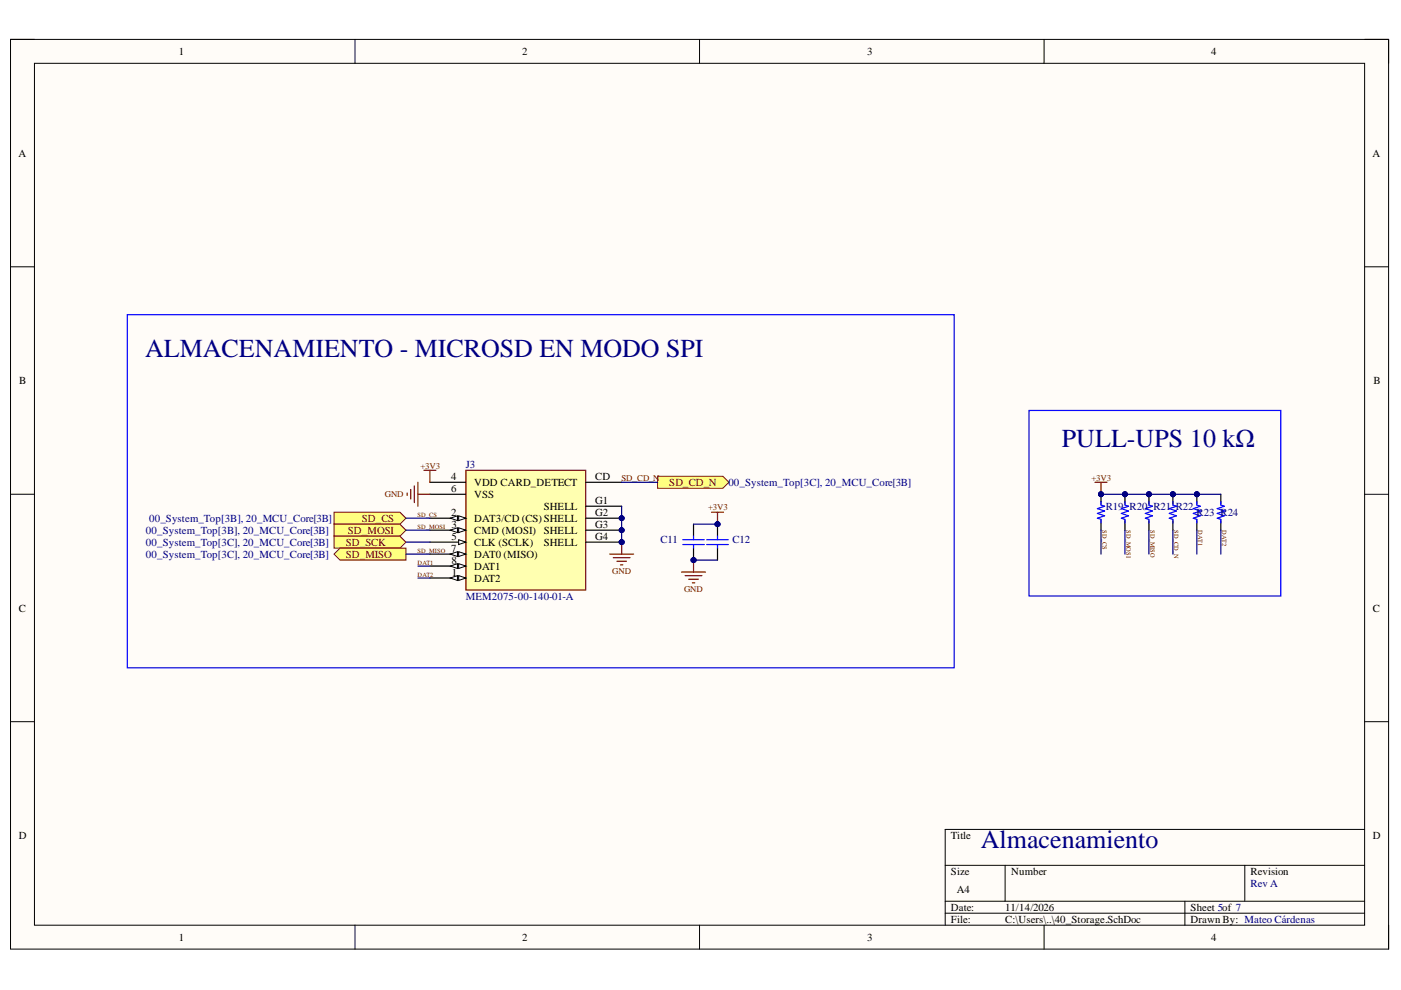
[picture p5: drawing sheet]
<svg xmlns="http://www.w3.org/2000/svg" width="297mm" height="210mm" viewBox="0 0 297 210" stroke-linecap="round" stroke-linejoin="round" font-family="sans-serif">
<defs><g id="words">
<g font-size="5.5" fill="#000080">
<text x="30.8" y="75.7">ALMACENAMIENTO - MICROSD EN MODO SPI</text>
<text x="225.1" y="94.7">PULL-UPS 10 kΩ</text>
<text x="208" y="179.8">Almacenamiento</text>
</g>
<g font-size="2.3">
<text x="37.9" y="11.7">1</text>
<text x="110.7" y="11.7">2</text>
<text x="183.9" y="11.7">3</text>
<text x="256.8" y="11.7">4</text>
<text x="3.9" y="33.3">A</text>
<text x="291" y="33.3">A</text>
<text x="4.1" y="81.4">B</text>
<text x="291.2" y="81.4">B</text>
<text x="95.6" y="101.8">4</text>
<text x="126.2" y="101.8">CD</text>
<text x="95.6" y="104.3">6</text>
<text x="100.6" y="103.1">VDD CARD_DETECT</text>
<text x="100.6" y="105.6">VSS</text>
<text x="126.2" y="106.9">G1</text>
<text x="95.6" y="109.4">2</text>
<text x="95.7" y="111.9">3</text>
<text x="100.6" y="110.7">DAT3/CD (CS)SHELL</text>
<text x="100.6" y="113.2">CMD (MOSI) SHELL</text>
<text x="115.3" y="108.1">SHELL</text>
<text x="126.2" y="109.4">G2</text>
<text x="126.2" y="111.9">G3</text>
<text x="95.6" y="117">7</text>
<text x="95.7" y="114.5">5</text>
<text x="95.7" y="119.5">8</text>
<text x="100.6" y="115.7">CLK (SCLK)</text>
<text x="100.6" y="118.3">DAT0 (MISO)</text>
<text x="115.3" y="115.7">SHELL</text>
<text x="126.2" y="114.5">G4</text>
<text x="95.8" y="122.1">1</text>
<text x="100.6" y="120.8">DAT1</text>
<text x="100.6" y="123.3">DAT2</text>
<text x="4" y="129.7">C</text>
<text x="291.1" y="129.7">C</text>
<text x="4" y="177.9">D</text>
<text x="201.6" y="177.9">Title</text>
<text x="291.1" y="177.9">D</text>
<text x="201.6" y="185.5">Size</text>
<text x="214.4" y="185.5">Number</text>
<text x="265.1" y="185.5">Revision</text>
<text x="202.9" y="189.3">A4</text>
<text x="201.6" y="193.1">Date:</text>
<text x="201.6" y="195.7">File:</text>
<text x="213.1" y="193.1">11/14/2026</text>
<text x="213.1" y="195.7">C:\Users\..\40_Storage.SchDoc</text>
<text x="252.4" y="193.1">Sheet 5of 7</text>
<text x="252.4" y="195.7">Drawn By: Mateo Cárdenas</text>
<text x="37.9" y="199.5">1</text>
<text x="110.7" y="199.5">2</text>
<text x="183.9" y="199.5">3</text>
<text x="256.8" y="199.5">4</text>
</g>
<g font-size="2.3" fill="#000080">
<text x="98.8" y="99.3">J3</text>
<text x="154.4" y="103.1">00_System_Top[3C], 20_MCU_Core[3B]</text>
<text x="31" y="113.2">00_System_Top[3B], 20_MCU_Core[3B]</text>
<text x="31.6" y="110.7">00_System_Top[3B], 20_MCU_Core[3B]</text>
<text x="234.4" y="108.1">R19 R20 R21 R22</text>
<text x="253.7" y="109.4">R23 R24</text>
<text x="31" y="115.7">00_System_Top[3C], 20_MCU_Core[3B]</text>
<text x="31" y="118.3">00_System_Top[3C], 20_MCU_Core[3B]</text>
<text x="140" y="115.1">C11</text>
<text x="155.3" y="115.1">C12</text>
<text x="98.8" y="127.1">MEM2075-00-140-01-A</text>
<text x="265.1" y="188.1">Rev A</text>
</g>
<g font-size="2.3" fill="#800000">
<text x="141.9" y="103.1">SD_CD_N</text>
<text x="73.7" y="113.2">SD_MOSI</text>
<text x="76.7" y="110.7">SD_CS</text>
<text x="73.3" y="115.7">SD_SCK</text>
<text x="73.3" y="118.3">SD_MISO</text>
</g>
<g font-size="1.9" fill="#800000">
<text x="89.1" y="99.4">+3V3</text>
<text x="131.8" y="101.9">SD_CD_N</text>
<text x="231.4" y="101.9">+3V3</text>
<text x="81.6" y="105.4">GND</text>
<text x="150.1" y="108.2">+3V3</text>
<text x="129.8" y="121.7">GND</text>
<text x="145" y="125.5">GND</text>
</g>
<g font-size="1.4" fill="#800000">
<text x="88.5" y="109.6">SD_CS</text>
<text x="88.5" y="112.1">SD_MOSI</text>
<text x="233.8" y="112.4" transform="rotate(90 233.8 112.4)">SD_CS</text>
<text x="238.8" y="112.4" transform="rotate(90 238.8 112.4)">SD_MOSI</text>
<text x="243.9" y="112.4" transform="rotate(90 243.9 112.4)">SD_MISO</text>
<text x="249" y="112.4" transform="rotate(90 249 112.4)">SD_CD_N</text>
<text x="254" y="112.4" transform="rotate(90 254 112.4)">DAT1</text>
<text x="259.1" y="112.4" transform="rotate(90 259.1 112.4)">DAT2</text>
<text x="88.5" y="117.2">SD_MISO</text>
<text x="88.5" y="119.7">DAT1</text>
<text x="88.5" y="122.2">DAT2</text>
</g>
</g></defs>
<path d="M2.2 8.4h292.2v192.8h-292.2z" fill-rule="evenodd" fill="#fffcf8"/>
<path d="M2.2 8.4h292.2v192.8h-292.2z" fill="none" stroke="#000" stroke-width=".21"/>
<path d="M7.3 13.4h282v182.8h-282z" fill-rule="evenodd" fill="#fffcf8"/>
<g fill="none" stroke="#000" stroke-width=".21">
<path d="M2.2 8.3h5.1M7.3 13.4h282v182.8h-282zM75.3 8.3v5.1M148.3 8.3v5.1M221.4 8.4v5M289.3 8.4h5.1v5M2.2 56.6h5.1M289.3 56.6h5.1M2.2 104.8h5.1M289.3 104.8h5.1M2.2 153h5.1M289.3 153h5.1"/>
<path d="M289.3 175.9h-88.9v20.3M75.3 196.2v5M148.3 196.2v5M200.4 183.5h88.9M200.4 191.1h88.9M200.4 193.6h88.9M213.1 183.5v7.6M221.4 196.2v5M251.2 191.1v5.1M263.9 183.5v7.6M294.4 196.2v5"/>
</g>
<circle cx="131.8" cy="109.9" r=".51" fill="#000080"/>
<circle cx="131.8" cy="109.9" r=".51" fill="none" stroke="#000080" stroke-width=".21"/>
<circle cx="131.8" cy="112.4" r=".51" fill="#000080"/>
<circle cx="131.8" cy="112.4" r=".51" fill="none" stroke="#000080" stroke-width=".21"/>
<circle cx="131.8" cy="114.9" r=".51" fill="#000080"/>
<circle cx="131.8" cy="114.9" r=".51" fill="none" stroke="#000080" stroke-width=".21"/>
<path d="M98.8 99.7h25.4v25.4h-25.4z" fill-rule="evenodd" fill="#ffffb0"/>
<path d="M98.8 99.7h25.4v25.4h-25.4z" fill="none" stroke="#800000" stroke-width=".25"/>
<path d="M91.2 102.3h7.6M91.2 104.8h7.6M91.2 109.9h7.6" fill="none" stroke="#000" stroke-width=".25"/>
<path d="M97.2 109.4l1.6 .5-1.6 .5z" fill="#f8fcff"/>
<path d="M97.2 109.4l1.6 .5-1.6 .5z" fill="none" stroke="#000" stroke-width=".21"/>
<path d="M95.5 109.9l1.5-.5v1z" fill="#f8fcff"/>
<path d="M95.5 109.9l1.5-.5v1z" fill="none" stroke="#000" stroke-width=".21"/>
<path d="M91.2 112.4h7.6" fill="none" stroke="#000" stroke-width=".25"/>
<path d="M97.2 111.9l1.6 .5-1.6 .5z" fill="#f8fcff"/>
<path d="M97.2 111.9l1.6 .5-1.6 .5z" fill="none" stroke="#000" stroke-width=".21"/>
<path d="M95.5 112.4l1.5-.5v1z" fill="#f8fcff"/>
<path d="M95.5 112.4l1.5-.5v1z" fill="none" stroke="#000" stroke-width=".21"/>
<path d="M91.2 114.9h7.6" fill="none" stroke="#000" stroke-width=".25"/>
<path d="M97.2 114.4l1.6 .5-1.6 .6z" fill="#f8fcff"/>
<path d="M97.2 114.4l1.6 .5-1.6 .6z" fill="none" stroke="#000" stroke-width=".21"/>
<path d="M91.2 117.5h7.6" fill="none" stroke="#000" stroke-width=".25"/>
<path d="M97.2 117l1.6 .5-1.6 .5z" fill="#f8fcff"/>
<path d="M97.2 117l1.6 .5-1.6 .5z" fill="none" stroke="#000" stroke-width=".21"/>
<path d="M95.5 117.5l1.5-.5v1z" fill="#f8fcff"/>
<path d="M95.5 117.5l1.5-.5v1z" fill="none" stroke="#000" stroke-width=".21"/>
<path d="M91.2 120h7.6" fill="none" stroke="#000" stroke-width=".25"/>
<path d="M97.2 119.5l1.6 .5-1.6 .5z" fill="#f8fcff"/>
<path d="M97.2 119.5l1.6 .5-1.6 .5z" fill="none" stroke="#000" stroke-width=".21"/>
<path d="M95.5 120l1.5-.5v1z" fill="#f8fcff"/>
<path d="M95.5 120l1.5-.5v1z" fill="none" stroke="#000" stroke-width=".21"/>
<path d="M91.2 122.6h7.6" fill="none" stroke="#000" stroke-width=".25"/>
<path d="M97.2 122l1.6 .6-1.6 .5z" fill="#f8fcff"/>
<path d="M97.2 122l1.6 .6-1.6 .5z" fill="none" stroke="#000" stroke-width=".21"/>
<path d="M95.5 122.6l1.5-.6v1.1z" fill="#f8fcff"/>
<path d="M95.5 122.6l1.5-.6v1.1z" fill="none" stroke="#000" stroke-width=".21"/>
<path d="M124.2 102.3h7.6M124.2 107.3h7.6M124.2 109.9h7.6" fill="none" stroke="#000" stroke-width=".25"/>
<circle cx="131.8" cy="109.9" r=".51" fill="#000080"/>
<circle cx="131.8" cy="109.9" r=".51" fill="none" stroke="#000080" stroke-width=".21"/>
<path d="M124.2 112.4h7.6" fill="none" stroke="#000" stroke-width=".25"/>
<circle cx="131.8" cy="112.4" r=".51" fill="#000080"/>
<circle cx="131.8" cy="112.4" r=".51" fill="none" stroke="#000080" stroke-width=".21"/>
<path d="M124.2 114.9h7.6" fill="none" stroke="#000" stroke-width=".25"/>
<circle cx="131.8" cy="114.9" r=".51" fill="#000080"/>
<circle cx="131.8" cy="114.9" r=".51" fill="none" stroke="#000080" stroke-width=".21"/>
<circle cx="248.7" cy="104.8" r=".51" fill="#000080"/>
<circle cx="248.7" cy="104.8" r=".51" fill="none" stroke="#000080" stroke-width=".21"/>
<path d="M248.7 104.8v2M248.7 110.4v2" fill="none" stroke="#000" stroke-width=".25"/>
<circle cx="248.7" cy="104.8" r=".51" fill="#000080"/>
<circle cx="248.7" cy="104.8" r=".51" fill="none" stroke="#000080" stroke-width=".21"/>
<path d="M248.7 106.3v.8l.7 .2-1.5 .5 1.5 .5-1.5 .6 1.5 .5-1.5 .5 .8 .2v.8" fill="none" stroke="#00f" stroke-width=".25"/>
<circle cx="233.4" cy="104.8" r=".51" fill="#000080"/>
<circle cx="233.4" cy="104.8" r=".51" fill="none" stroke="#000080" stroke-width=".21"/>
<path d="M233.4 104.8v2M233.4 110.4v2" fill="none" stroke="#000" stroke-width=".25"/>
<circle cx="233.4" cy="104.8" r=".51" fill="#000080"/>
<circle cx="233.4" cy="104.8" r=".51" fill="none" stroke="#000080" stroke-width=".21"/>
<path d="M233.4 106.3v.8l.8 .2-1.5 .5 1.5 .5-1.5 .6 1.5 .5-1.5 .5 .7 .2v.8" fill="none" stroke="#00f" stroke-width=".25"/>
<circle cx="243.6" cy="104.8" r=".51" fill="#000080"/>
<circle cx="243.6" cy="104.8" r=".51" fill="none" stroke="#000080" stroke-width=".21"/>
<path d="M243.6 104.8v2M243.6 110.4v2" fill="none" stroke="#000" stroke-width=".25"/>
<circle cx="243.6" cy="104.8" r=".51" fill="#000080"/>
<circle cx="243.6" cy="104.8" r=".51" fill="none" stroke="#000080" stroke-width=".21"/>
<path d="M243.6 106.3v.8l.8 .2-1.6 .5 1.6 .5-1.6 .6 1.6 .5-1.6 .5 .8 .2v.8M258.8 106.3v.8l.8 .2-1.5 .5 1.5 .5-1.5 .6 1.5 .5-1.5 .5 .7 .2v.8" fill="none" stroke="#00f" stroke-width=".25"/>
<path d="M258.8 104.8v2M258.8 110.4v2" fill="none" stroke="#000" stroke-width=".25"/>
<circle cx="253.8" cy="104.8" r=".51" fill="#000080"/>
<circle cx="253.8" cy="104.8" r=".51" fill="none" stroke="#000080" stroke-width=".21"/>
<path d="M253.8 104.8v2" fill="none" stroke="#000" stroke-width=".25"/>
<circle cx="253.8" cy="104.8" r=".51" fill="#000080"/>
<circle cx="253.8" cy="104.8" r=".51" fill="none" stroke="#000080" stroke-width=".21"/>
<path d="M253.8 110.4v2" fill="none" stroke="#000" stroke-width=".25"/>
<path d="M253.8 106.3v.8l.7 .2-1.5 .5 1.5 .5-1.5 .6 1.5 .5-1.5 .5 .8 .2v.8" fill="none" stroke="#00f" stroke-width=".25"/>
<circle cx="238.5" cy="104.8" r=".51" fill="#000080"/>
<circle cx="238.5" cy="104.8" r=".51" fill="none" stroke="#000080" stroke-width=".21"/>
<path d="M238.5 104.8v2M238.5 110.4v2" fill="none" stroke="#000" stroke-width=".25"/>
<circle cx="238.5" cy="104.8" r=".51" fill="#000080"/>
<circle cx="238.5" cy="104.8" r=".51" fill="none" stroke="#000080" stroke-width=".21"/>
<path d="M238.5 106.3v.8l.8 .2-1.6 .5 1.6 .5-1.6 .6 1.6 .5-1.6 .5 .8 .2v.8" fill="none" stroke="#00f" stroke-width=".25"/>
<circle cx="152.1" cy="111.1" r=".51" fill="#000080"/>
<circle cx="152.1" cy="111.1" r=".51" fill="none" stroke="#000080" stroke-width=".21"/>
<path d="M152.1 111.1v2.6" fill="none" stroke="#000" stroke-width=".25"/>
<circle cx="152.1" cy="111.1" r=".51" fill="#000080"/>
<circle cx="152.1" cy="111.1" r=".51" fill="none" stroke="#000080" stroke-width=".21"/>
<path d="M152.1 116.2v2.5" fill="none" stroke="#000" stroke-width=".25"/>
<path d="M149.8 115.5h4.6M149.8 114.4h4.6M152.1 113.7v.7M152.1 115.5v.7" fill="none" stroke="#00f" stroke-width=".25"/>
<circle cx="147" cy="118.8" r=".51" fill="#000080"/>
<circle cx="147" cy="118.8" r=".51" fill="none" stroke="#000080" stroke-width=".21"/>
<path d="M147 111.1v2.6M147 116.2v2.5" fill="none" stroke="#000" stroke-width=".25"/>
<circle cx="147" cy="118.8" r=".51" fill="#000080"/>
<circle cx="147" cy="118.8" r=".51" fill="none" stroke="#000080" stroke-width=".21"/>
<path d="M144.8 115.5h4.5M144.8 114.4h4.5M147 113.7v.7M147 115.5v.7" fill="none" stroke="#00f" stroke-width=".25"/>
<path d="M89.9 99.7h2.5M91.2 99.7v2.6M147 118.7v2.6M144.5 121.3h5.1M145.3 122h3.5M146 122.8h2.1M146.8 123.6h.5" fill="none" stroke="#800000" stroke-width=".25"/>
<circle cx="147" cy="118.8" r=".51" fill="#000080"/>
<circle cx="147" cy="118.8" r=".51" fill="none" stroke="#000080" stroke-width=".21"/>
<path d="M129.3 117.5h5M130 118.2h3.6M130.8 119h2M131.5 119.8h.6M131.8 114.9v2.6" fill="none" stroke="#800000" stroke-width=".25"/>
<circle cx="131.8" cy="114.9" r=".51" fill="#000080"/>
<circle cx="131.8" cy="114.9" r=".51" fill="none" stroke="#000080" stroke-width=".21"/>
<path d="M150.9 108.6h2.5M152.1 108.6v2.5" fill="none" stroke="#800000" stroke-width=".25"/>
<circle cx="152.1" cy="111.1" r=".51" fill="#000080"/>
<circle cx="152.1" cy="111.1" r=".51" fill="none" stroke="#000080" stroke-width=".21"/>
<path d="M70.8 108.6h14l1.3 1.3-1.3 1.2h-14z" fill-rule="evenodd" fill="#ffff80"/>
<path d="M70.8 108.6h14l1.3 1.3-1.3 1.2h-14z" fill="none" stroke="#800000" stroke-width=".21"/>
<path d="M86.3 104.5v.5M87.1 103.8v2M87.8 103v3.6M88.6 102.3v5M88.6 104.8h2.6" fill="none" stroke="#800000" stroke-width=".25"/>
<path d="M70.8 111.1h14l1.3 1.3-1.3 1.3h-14z" fill-rule="evenodd" fill="#ffff80"/>
<path d="M70.8 111.1h14l1.3 1.3-1.3 1.3h-14z" fill="none" stroke="#800000" stroke-width=".21"/>
<path d="M70.8 113.7h14l1.3 1.2-1.3 1.3h-14z" fill-rule="evenodd" fill="#ffff80"/>
<path d="M70.8 113.7h14l1.3 1.2-1.3 1.3h-14z" fill="none" stroke="#800000" stroke-width=".21"/>
<path d="M70.8 117.5l1.3-1.3h14v2.5h-14z" fill-rule="evenodd" fill="#ffff80"/>
<path d="M70.8 117.5l1.3-1.3h14v2.5h-14z" fill="none" stroke="#800000" stroke-width=".21"/>
<path d="M139.4 101h13.9l1.2 1.3-1.2 1.2h-13.9z" fill-rule="evenodd" fill="#ffff80"/>
<path d="M139.4 101h13.9l1.2 1.3-1.2 1.2h-13.9z" fill="none" stroke="#800000" stroke-width=".21"/>
<path d="M232.2 102.3h2.5M233.4 102.3v2.5" fill="none" stroke="#800000" stroke-width=".25"/>
<circle cx="233.4" cy="104.8" r=".51" fill="#000080"/>
<circle cx="233.4" cy="104.8" r=".51" fill="none" stroke="#000080" stroke-width=".21"/>
<path d="M27 66.7h175.3v74.9h-175.3zM218.2 87h53.3v39.4h-53.3z" fill="none" stroke="#00f" stroke-width=".25"/>
<path d="M147 111.1h5.1" fill="none" stroke="#000080" stroke-width=".25"/>
<circle cx="152.1" cy="111.1" r=".51" fill="#000080"/>
<circle cx="152.1" cy="111.1" r=".51" fill="none" stroke="#000080" stroke-width=".21"/>
<path d="M147 118.7h5.1" fill="none" stroke="#000080" stroke-width=".25"/>
<circle cx="147" cy="118.8" r=".51" fill="#000080"/>
<circle cx="147" cy="118.8" r=".51" fill="none" stroke="#000080" stroke-width=".21"/>
<path d="M86.1 109.9h5.1M131.8 102.3h7.6M233.4 104.8h5.1" fill="none" stroke="#000080" stroke-width=".25"/>
<circle cx="233.4" cy="104.8" r=".51" fill="#000080"/>
<circle cx="233.4" cy="104.8" r=".51" fill="none" stroke="#000080" stroke-width=".21"/>
<circle cx="238.5" cy="104.8" r=".51" fill="#000080"/>
<circle cx="238.5" cy="104.8" r=".51" fill="none" stroke="#000080" stroke-width=".21"/>
<path d="M238.5 104.8h5.1" fill="none" stroke="#000080" stroke-width=".25"/>
<circle cx="243.6" cy="104.8" r=".51" fill="#000080"/>
<circle cx="243.6" cy="104.8" r=".51" fill="none" stroke="#000080" stroke-width=".21"/>
<circle cx="238.5" cy="104.8" r=".51" fill="#000080"/>
<circle cx="238.5" cy="104.8" r=".51" fill="none" stroke="#000080" stroke-width=".21"/>
<path d="M233.4 112.4v5.1M238.5 112.4v5.1M243.6 112.4v5.1M243.6 104.8h5.1" fill="none" stroke="#000080" stroke-width=".25"/>
<circle cx="248.7" cy="104.8" r=".51" fill="#000080"/>
<circle cx="248.7" cy="104.8" r=".51" fill="none" stroke="#000080" stroke-width=".21"/>
<circle cx="243.6" cy="104.8" r=".51" fill="#000080"/>
<circle cx="243.6" cy="104.8" r=".51" fill="none" stroke="#000080" stroke-width=".21"/>
<path d="M248.7 112.4v5.1M248.7 104.8h5.1" fill="none" stroke="#000080" stroke-width=".25"/>
<circle cx="248.7" cy="104.8" r=".51" fill="#000080"/>
<circle cx="248.7" cy="104.8" r=".51" fill="none" stroke="#000080" stroke-width=".21"/>
<circle cx="253.8" cy="104.8" r=".51" fill="#000080"/>
<circle cx="253.8" cy="104.8" r=".51" fill="none" stroke="#000080" stroke-width=".21"/>
<path d="M253.8 104.8h5" fill="none" stroke="#000080" stroke-width=".25"/>
<circle cx="253.8" cy="104.8" r=".51" fill="#000080"/>
<circle cx="253.8" cy="104.8" r=".51" fill="none" stroke="#000080" stroke-width=".21"/>
<path d="M131.8 107.3v7.6M253.8 112.4v5.1M258.8 112.4v5.1" fill="none" stroke="#000080" stroke-width=".25"/>
<circle cx="131.8" cy="109.9" r=".51" fill="#000080"/>
<circle cx="131.8" cy="109.9" r=".51" fill="none" stroke="#000080" stroke-width=".21"/>
<circle cx="131.8" cy="112.4" r=".51" fill="#000080"/>
<circle cx="131.8" cy="112.4" r=".51" fill="none" stroke="#000080" stroke-width=".21"/>
<circle cx="131.8" cy="114.9" r=".51" fill="#000080"/>
<circle cx="131.8" cy="114.9" r=".51" fill="none" stroke="#000080" stroke-width=".21"/>
<path d="M86.1 112.4h5.1M86.1 114.9h5.1M86.1 117.5h5.1M88.6 120h2.6M88.6 122.6h2.6" fill="none" stroke="#000080" stroke-width=".25"/>
<use href="#words"/>
</svg>
